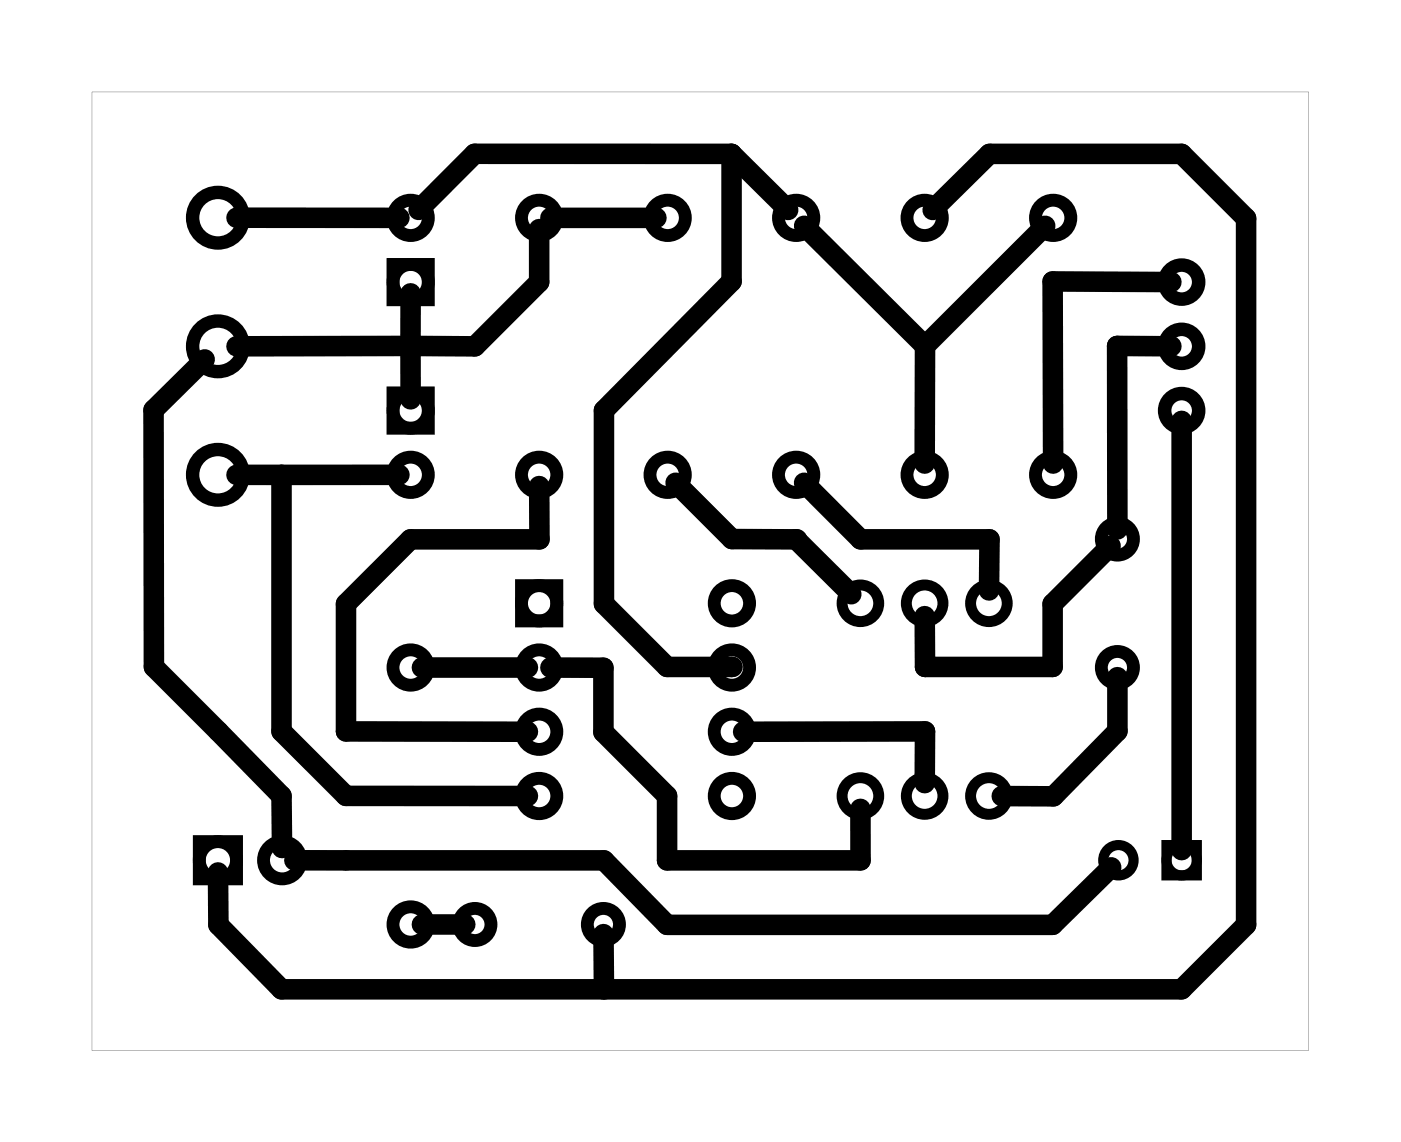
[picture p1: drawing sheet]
<svg xmlns="http://www.w3.org/2000/svg" width="55mm" height="45mm" viewBox="0 0 55 45" stroke-linecap="round" stroke-linejoin="round" font-family="sans-serif">
<g fill="#000">
<path d="M3.6 3.6h48.1v37.9h-48.1zM3.6 3.6v37.9h48.1v-37.9z"/>
<circle cx="28.9" cy="26.4" r=".41"/>
<circle cx="31.5" cy="21.3" r=".41"/>
</g>
<g fill="none" stroke="#000" stroke-width=".51">
<path d="M15.5 10.5h1.4v1.4h-1.4zM15.5 15.5h1.4v1.4h-1.4zM7.9 33.3h1.5v1.5h-1.5zM20.6 23.2h1.4v1.4h-1.4z"/>
<circle cx="16.2" cy="16.2" r=".7"/>
<circle cx="16.2" cy="18.8" r=".7"/>
<circle cx="16.2" cy="8.6" r=".7"/>
<circle cx="16.2" cy="11.2" r=".7"/>
<circle cx="21.3" cy="8.6" r=".7"/>
<circle cx="21.3" cy="18.8" r=".7"/>
<circle cx="26.4" cy="8.6" r=".7"/>
<circle cx="26.4" cy="18.8" r=".7"/>
<circle cx="31.5" cy="8.6" r=".7"/>
<circle cx="31.5" cy="18.8" r=".7"/>
<circle cx="36.6" cy="8.6" r=".7"/>
<circle cx="36.6" cy="18.8" r=".7"/>
<circle cx="41.6" cy="8.6" r=".7"/>
<circle cx="41.6" cy="18.8" r=".7"/>
<circle cx="8.6" cy="34" r=".74"/>
<circle cx="11.2" cy="34" r=".74"/>
<circle cx="16.2" cy="26.4" r=".7"/>
<circle cx="16.2" cy="36.6" r=".7"/>
<circle cx="18.8" cy="36.6" r=".64"/>
<circle cx="21.3" cy="26.4" r=".7"/>
<circle cx="21.3" cy="28.9" r=".7"/>
<circle cx="21.3" cy="31.5" r=".7"/>
<circle cx="21.3" cy="23.9" r=".7"/>
<circle cx="23.9" cy="36.6" r=".64"/>
<circle cx="28.9" cy="31.5" r=".7"/>
<circle cx="28.9" cy="26.4" r=".7"/>
<circle cx="28.9" cy="28.9" r=".7"/>
<circle cx="28.9" cy="23.9" r=".7"/>
<circle cx="44.2" cy="21.3" r=".64"/>
<circle cx="44.2" cy="26.4" r=".64"/>
</g>
<g fill="none" stroke="#000" stroke-width=".43">
<circle cx="34" cy="23.9" r=".72"/>
<circle cx="34" cy="31.5" r=".72"/>
<circle cx="36.6" cy="31.5" r=".72"/>
<circle cx="36.6" cy="23.9" r=".72"/>
<circle cx="39.1" cy="31.5" r=".72"/>
<circle cx="39.1" cy="23.9" r=".72"/>
</g>
<g fill="none" stroke="#000" stroke-width=".4">
<path d="M46.1 33.4h1.2v1.2h-1.2z"/>
<circle cx="44.2" cy="34" r=".6"/>
<circle cx="46.7" cy="34" r=".6"/>
</g>
<g fill="none" stroke="#000" stroke-width=".53">
<circle cx="8.6" cy="8.6" r="1"/>
<circle cx="8.6" cy="18.8" r="1"/>
<circle cx="8.6" cy="13.7" r="1"/>
<circle cx="46.7" cy="11.2" r=".67"/>
<circle cx="46.7" cy="16.2" r=".67"/>
<circle cx="46.7" cy="13.7" r=".67"/>
</g>
<g fill="none" stroke="#000" stroke-width=".81">
<path d="M8.1 14.2l-2 2v10.2l5 5.1v2M9.4 8.6h6.4M11.1 18.8v10.1l2.6 2.6h7.2M15.8 18.8h-6.4M16.2 13.7h-6.8M16.2 13.7v2.1M16.2 11.6v2.1M21.3 9.1v2.1l-2.5 2.5h-2.6M21.3 19.2v2.1h-5.1l-2.5 2.6v5h7.2M21.8 8.6h4.2M26.7 19.1l2.2 2.2h2.6l2.2 2.2M28.9 6.1l2.3 2.2"/>
<path d="M28.9 6.1v5l-5 5.1v7.7l2.5 2.5h2.5M28.9 6.1h-10.1l-2.3 2.2M31.8 19.1l2.2 2.2h5.1v2M31.8 8.9l4.8 4.8M36.6 13.7v4.6M36.9 8.3l2.2-2.2h7.6l2.6 2.5v28l-2.6 2.5h-35.6l-2.5-2.5v-2.1M41.3 8.9l-4.7 4.8M46.3 11.2l-4.7-.1v7.2M46.3 13.7h-2.1v7.2M46.7 16.6v17M11.6 34h12.3l2.5 2.6h15.2l2.3-2.3M16.7 26.4h4.2"/>
<path d="M16.7 36.6h1.7M21.8 26.4h2.1v2.6l2.5 2.5v2.5h7.6v-2M23.9 36.9v2.2M29.4 28.9h7.2v2.1M43.9 21.6l-2.3 2.3v2.5h-5v-2M44.2 26.8v2.1l-2.6 2.6h-2"/>
</g>
</svg>
